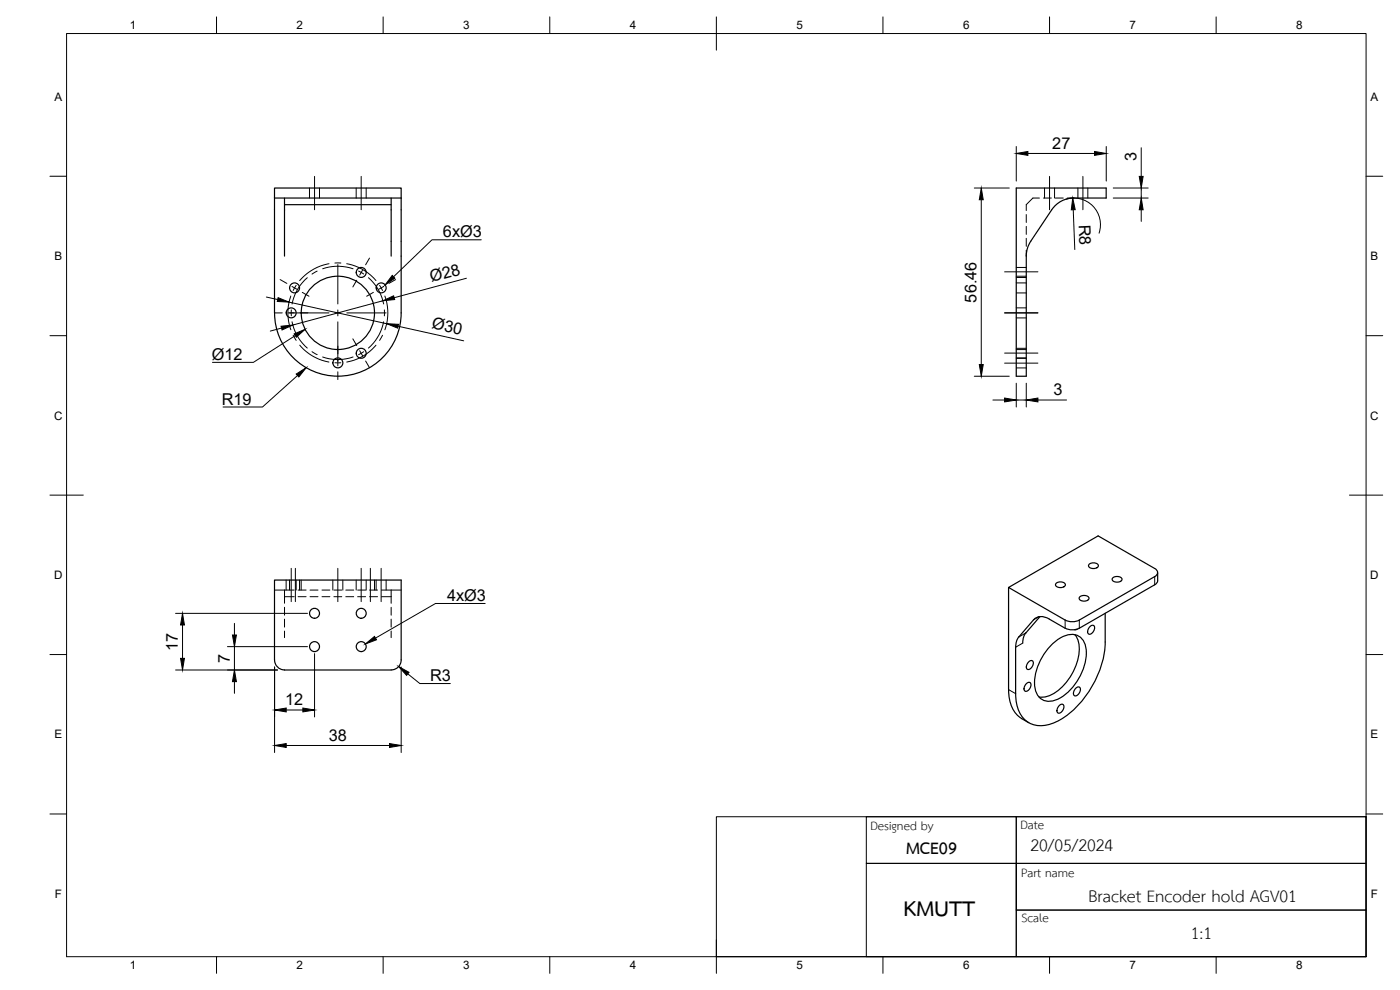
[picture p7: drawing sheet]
<svg xmlns="http://www.w3.org/2000/svg" width="420mm" height="297mm" viewBox="0 0 420 297" stroke-linecap="round" stroke-linejoin="round" font-family="sans-serif">
<defs><g id="words">
<text font-size="9.3" x="271.2" y="275">KMUTT</text>
<g font-size="7.2">
<text x="271.9" y="256.3">MCE09</text>
<text x="309.2" y="255.3">20/05/2024</text>
<text x="326.7" y="270.6">Bracket Encoder hold AGV01</text>
<text x="357.4" y="281.6">1:1</text>
</g>
<g font-size="5.2">
<text x="261.2" y="249">Designed by</text>
<text x="306.2" y="248.7">Date</text>
<text x="306.4" y="263.1">Part name</text>
<text x="306.6" y="276.6">Scale</text>
</g>
<g font-size="4.9">
<text x="315.8" y="44.6">27</text>
<text x="341" y="48.2" transform="rotate(-90 341 48.2)">3</text>
<text x="132.9" y="71.3">6xØ3</text>
<text x="323.7" y="67.4" transform="rotate(88 323.7 67.4)">R8</text>
<text x="129.5" y="84.7" transform="rotate(-15 129.5 84.7)">Ø28</text>
<text x="293" y="90.8" transform="rotate(-90 293 90.8)">56.46</text>
<text x="129.3" y="98.5" transform="rotate(12 129.3 98.5)">Ø30</text>
<text x="63.6" y="108">Ø12</text>
<text x="316.2" y="118.6">3</text>
<text x="66.5" y="121.4">R19</text>
<text x="134.2" y="180.4">4xØ3</text>
<text x="53.4" y="195.4" transform="rotate(-90 53.4 195.4)">17</text>
<text x="69" y="198.9" transform="rotate(-90 69 198.9)">7</text>
<text x="129.1" y="204.4">R3</text>
<text x="85.5" y="211.6">12</text>
<text x="98.7" y="222.2">38</text>
</g>
<g font-size="3.5">
<text x="39" y="8.8">1</text>
<text x="89" y="8.8">2</text>
<text x="139" y="8.8">3</text>
<text x="189" y="8.8">4</text>
<text x="239" y="8.8">5</text>
<text x="289" y="8.8">6</text>
<text x="339" y="8.8">7</text>
<text x="389" y="8.8">8</text>
<text x="16.3" y="30.2">A</text>
<text x="411.3" y="30.2">A</text>
<text x="16.3" y="78">B</text>
<text x="411.3" y="78">B</text>
<text x="16.2" y="125.9">C</text>
<text x="411.2" y="125.9">C</text>
<text x="16.2" y="173.7">D</text>
<text x="411.2" y="173.7">D</text>
<text x="16.3" y="221.6">E</text>
<text x="411.3" y="221.6">E</text>
<text x="16.4" y="269.4">F</text>
<text x="411.4" y="269.4">F</text>
<text x="39" y="290.8">1</text>
<text x="89" y="290.8">2</text>
<text x="139" y="290.8">3</text>
<text x="189" y="290.8">4</text>
<text x="239" y="290.8">5</text>
<text x="289" y="290.8">6</text>
<text x="339" y="290.8">7</text>
<text x="389" y="290.8">8</text>
</g>
</g></defs>
<!-- layer: Visible -->
<g fill="none" stroke="#000" stroke-width=".36">
<path d="M82.4 59.4v34.5a19 19 0 0 0 19 19 19 19 0 0 0 19-19v-34.5M82.4 59.4h38M82.4 59.4v-3h38v3M85.4 59.4v17.4M117.4 59.4v17.4M305 56.4h27v3h-9.7a7.9 7.9 0 0 0-6.7 3.6l-6.3 9.4-.9 1.8-.3 1.3-.1 37.4h-3zM85.4 61.4h32M82.4 174h38v24a2.99 2.99 0 0 1-3 3h-32a3 3 0 0 1-3-3zM302.7 176.3l26.9-15.5 17 9.8a1.29 1.29 0 0 1 .8 1.2 1.29 1.29 0 0 1-.8 1.2l-22.7 13-1.8 .5h-1.3l-1.1-.5zM302.7 176.3v30.6M316.9 175.1a1.95 1.95 0 0 1 2.8 .2 1.67 1.67 0 0 1-2.8 .5zM324 179.1a1.95 1.95 0 0 1 2.8 .3 1.67 1.67 0 0 1-2.8 .5z"/>
<path d="M326.8 169.3a1.95 1.95 0 0 1 2.8 .3 1.67 1.67 0 0 1-2.8 .5zM333.9 173.4a1.95 1.95 0 0 1 2.8 .3 1.67 1.67 0 0 1-2.8 .5zM347.4 171.8v2.4l-.5 1-23.5 13.5-1.3 .3-1.9-.3-5.3-3a3.6 3.6 0 0 0-4.7 .2M304.8 194.2v13.9M308.7 198.6a.77 .77 0 0 1 1.4 0 1.95 1.95 0 0 1-1.7 2.3 1.42 1.42 0 0 1 .3-2.3zM310.2 186l-4.7 5.5-.6 1.5-.1 1.2M312.1 185l-4.5 5.3-.6 1.4-.1 1.2M315.4 193.6a8.1 8.1 0 0 1 7.6-3.1 5 5 0 0 1 3 5.4 16.8 16.8 0 0 1-8.8 14 4.4 4.4 0 0 1-6.7-3.9 16.5 16.5 0 0 1 4.9-12.4zM322.6 190.4a8.8 8.8 0 0 1 .7 8.2 16.2 16.2 0 0 1-8.8 10.3l-1.8 .3-.9-.1M323.3 188.7l-.8 .2M327.1 188a.77 .77 0 0 1 1.4 0 1.95 1.95 0 0 1-1.7 2.3 1.42 1.42 0 0 1 .3-2.3zM331.7 184v8.7a29.6 29.6 0 0 1-13.4 23.2 9.1 9.1 0 0 1-10 .6 9.6 9.6 0 0 1-3.5-8.4"/>
<path d="M302.7 206.9a9.8 9.8 0 0 0 6.1 10M308 205.1a.77 .77 0 0 1 1.4 0 1.95 1.95 0 0 1-1.7 2.3 1.42 1.42 0 0 1 .3-2.3zM317.9 211.7a.77 .77 0 0 1 1.4 0 1.95 1.95 0 0 1-1.7 2.3 1.42 1.42 0 0 1 .3-2.3zM322.9 206.5a.77 .77 0 0 1 1.3 0 1.95 1.95 0 0 1-1.6 2.3 1.42 1.42 0 0 1 .3-2.3z"/>
<circle cx="87.4" cy="93.9" r="1.49"/>
<circle cx="88.4" cy="86.4" r="1.49"/>
<circle cx="101.4" cy="93.9" r="11"/>
<circle cx="108.4" cy="81.7" r="1.49"/>
<circle cx="114.4" cy="86.4" r="1.49"/>
<circle cx="101.4" cy="108.9" r="1.49"/>
<circle cx="108.4" cy="106" r="1.49"/>
<circle cx="94.4" cy="194" r="1.49"/>
<circle cx="94.4" cy="184" r="1.49"/>
<circle cx="108.4" cy="184" r="1.49"/>
<circle cx="108.4" cy="194" r="1.49"/>
</g>
<!-- layer: Hidden -->
<g fill="none" stroke="#000" stroke-width=".3">
<path d="M92.9 56.4v3M95.9 56.4v3M106.9 56.4v3M109.9 56.4v3M312 59.4h-2l-2 2v1.8M313.2 59.4h2.3M313.5 56.4v3M316.5 56.4v3M316.7 59.4h2.4M320.3 59.4h2M323.5 56.4v3M326.5 56.4v3"/>
<path d="M308 64.4v2.3M308 67.9v2.4M308 71.5v2.4M308 75.1v1.7M305 80.2h3M305 83.3h3M305 82.9h3M305 84.9h3M305 87.9h3M305 92.4h3M305 95.4h3M305 104.9h3"/>
<path d="M305 107.4h3M305 110.4h3M305 104.5h3M305 107.5h3M82.4 177h5.9M85.4 177v4M85.4 179h2.9M85.9 174v3M86.9 174v3M88.9 174v3M89.5 177h2.4M89.5 179h2.4"/>
<path d="M89.9 174v3M90.4 174v3M93 177h2.4M93 179h2.4M96.6 177h2.4M96.6 179h2.4M99.9 174v3M100.2 177h2.4M100.2 179h2.4M102.9 174v3M103.8 177h2.4M103.8 179h2.4"/>
<path d="M106.9 174v3M107.3 177h2.4M107.3 179h2.4M109.9 174v3M110.9 177h2.4M110.9 179h2.4M112.4 174v3M112.9 174v3M114.5 177h5.9M114.5 179h2.9M115.9 174v3M117.4 177v4"/>
<path d="M85.4 182.2v2.4M85.4 185.8v2.4M85.4 189.3v2M117.4 182.2v2.4M117.4 185.8v2.4M117.4 189.3v2"/>
</g>
<!-- layer: Visible Narrow -->
<path d="M346.5 173v2.5M306.9 193l-2.1 1.2M307.9 189.9l-2.1 1.2M311.8 185l-1.6 1M319.7 186v2.5M323.9 186v2.5M302.7 206.9l2.1 1.2" fill="none" stroke="#000" stroke-width=".3"/>
<!-- layer: BORDER -->
<g fill="none" stroke="#000" stroke-width=".3">
<path d="M20 10.1h390v276.9h-390zM65 5.1v5M115 5.1v5M165 5.1v5M215 5.1v10M265 5.1v5M315 5.1v5M365 5.1v5M15 52.9h5M410 52.9h5M15 100.7h5M410 100.7h5"/>
<path d="M15 148.6h10M405 148.6h10M15 196.4h5M410 196.4h5M15 244.2h5M410 244.2h5M65 287v5M115 287v5M165 287v5M215 282.1v9.9M265 287v5M315 287v5"/>
<path d="M365 287v5"/>
</g>
<!-- layer: TITLEBLOCK -->
<path d="M215 245.1h195v41.9h-195zM260 259h150v14.1h-105v-14.1v28h-45zM260 245.1h45v13.9h-45zM305 245.1h105v13.9h-105zM305 273.1h105v13.9h-105z" fill="none" stroke="#000" stroke-width=".3"/>
<!-- layer: Smart Centers -->
<g fill="none" stroke="#000" stroke-width=".3">
<path d="M94.4 52.9v10M108.4 52.9v10M315 52.9v10M325 52.9v10M98.7 79.1a15 15 0 0 0-8.8 5.1M100.5 78.9h1.8M101.4 79.4v11.8M104.1 79.1a14.8 14.8 0 0 1 8.7 5.1M110.9 77.4l-1.2 2M82.4 93.9h2.3M84.1 83.9l2 1.1M86.5 93.9h12.2"/>
<path d="M87.3 88.8a15 15 0 0 0 0 10.1M87.4 93v1.8M87.6 85.9l1.6 .9M87.7 96.5a14 14 0 0 0 4.5 7.9M88.9 85.6l-.9 1.6M90.7 87.7l2 1.2M92.2 83.3a13.9 13.9 0 0 0-4.5 7.9M95.2 81.4l-1.6 .8M96.8 80.7a13.8 13.8 0 0 1 9.2 0M100.5 93.9h1.8M101.4 93v1.8M101.4 96.6v13.2"/>
<path d="M104.1 93.9h11.8M107.1 84.1l-1.2 2M107.6 81.3l1.6 .9M108.8 81l-.9 1.5M110.6 83.3a14.2 14.2 0 0 1 4.5 7.9M112.1 87.7l-2.1 1.2M113.9 85.6l.9 1.6M115.1 96.5a13.7 13.7 0 0 1-4.5 7.9M115.2 85.9l-1.6 .9M115.4 93v1.8M115.5 88.8a14.9 14.9 0 0 1 0 10.2M118.7 83.9l-2 1.1"/>
<path d="M301.5 81.6h10M301.5 93.9h10M88 100.6l.9 1.5M90 103.6a14.7 14.7 0 0 0 8.7 5M93.6 105.5l1.6 .9M96.8 107.1a13.8 13.8 0 0 0 9.2 0M100.5 108.8h1.8M101.4 111.6v2.3M105.9 101.7l1.2 2M107.9 105.2l.9 1.6M109.2 105.5l-1.6 .9M109.7 108.3l1.2 2"/>
<path d="M112.8 103.6a14.8 14.8 0 0 1-8.7 5M114.8 100.6l-.9 1.5M301.5 109h10M301.5 105.9h10M87.4 170.5v10M88.6 170.5v10M101.4 170.5v10M108.4 170.5v10M111.1 170.5v10M114.4 170.5v10"/>
</g>
<!-- layer: Leaders -->
<path d="M117.7 82.6l.8 .9-2.9 2zM88.3 100.2l3.3-1.4-2.7 2.4zM88.9 112.2l3-1.9-2.2 2.8zM109.7 193.2l2.7-2.2 .6 1zM119.7 200l3 1.7-.7 .9z" fill="#000" stroke="#000" stroke-width=".3"/>
<path d="M144.4 72h-14.8l-11.5 11M88.6 100.7l-12.5 8h-12.3M89.3 112.7l-10.5 9.4h-11.9M145.6 181.1h-14.9l-18 10.4M122.4 202.2l3.6 2.9h9.1" fill="none" stroke="#000" stroke-width=".3"/>
<!-- layer: FD_Dimensions -->
<g fill="none" stroke="#000" stroke-width=".3">
<path d="M292.4 56.4h10.5M294.5 59.9v49.5M305 43.9v10.4M308.5 46h20M319.9 59.8a8 8 0 0 1 9.9 10.2M332 43.9v10.4M334.1 56.4h10.5M334.1 59.4h10.5M342.5 44.3v8.6M342.5 56.4v3M322.1 62.9l.5 12M342.5 62.9v3.5"/>
<path d="M79.9 89.1l3.4 .8M84.5 98.4l-3.4 .9M86.7 90.6l29.3 6.5M114.9 90.2l-27 7.3M119.5 97.9l19.7 4.4M140 83.5l-21.7 5.8M292.4 112.9h10.5M305 115v7.1M308 115v7.1M298 120h3.5M305 120h3M311.5 120h8.6"/>
<path d="M52.7 184h39.6M54.8 187.5v10M68.3 194h24M70.4 187v3.5M70.4 194v7M94.4 196.1v19M52.7 201h30.6M70.4 204.5v3.5M82.4 200.1v25.7M85.9 213h5M120.4 200.1v25.7M85.9 223.7h31"/>
</g>
<g fill="#000" stroke="#000" stroke-width=".3">
<path d="M294.5 56.4l.6 3.5h-1.2zM305 46l3.5-.5v1.1zM328.5 45.5l3.5 .5-3.5 .6zM341.9 52.9h1.2l-.6 3.5zM321.9 59.4l.8 3.5-1.2 .1zM342.5 59.4l.6 3.5h-1.2zM83.5 89.3l3.2 1.3-3.5-.1zM84.3 97.9l3.6-.4-3.3 1.5zM114.9 90.2l3.2-1.4 .3 1.1zM116 97.1l3.6 .2-.3 1.2zM293.9 109.4h1.2l-.6 3.5zM301.5 119.4l3.5 .6-3.5 .6z"/>
<path d="M308 120l3.5-.6v1.2zM54.2 197.5h1.2l-.6 3.5zM54.8 184l.6 3.5h-1.2zM69.8 190.5h1.2l-.6 3.5zM70.4 201l.6 3.5h-1.2zM82.4 213l3.5-.6v1.2zM90.9 212.4l3.5 .6-3.5 .6zM82.4 223.7l3.5-.6v1.2zM116.9 223.1l3.5 .6-3.5 .6z"/>
</g>
<use href="#words"/>
</svg>
